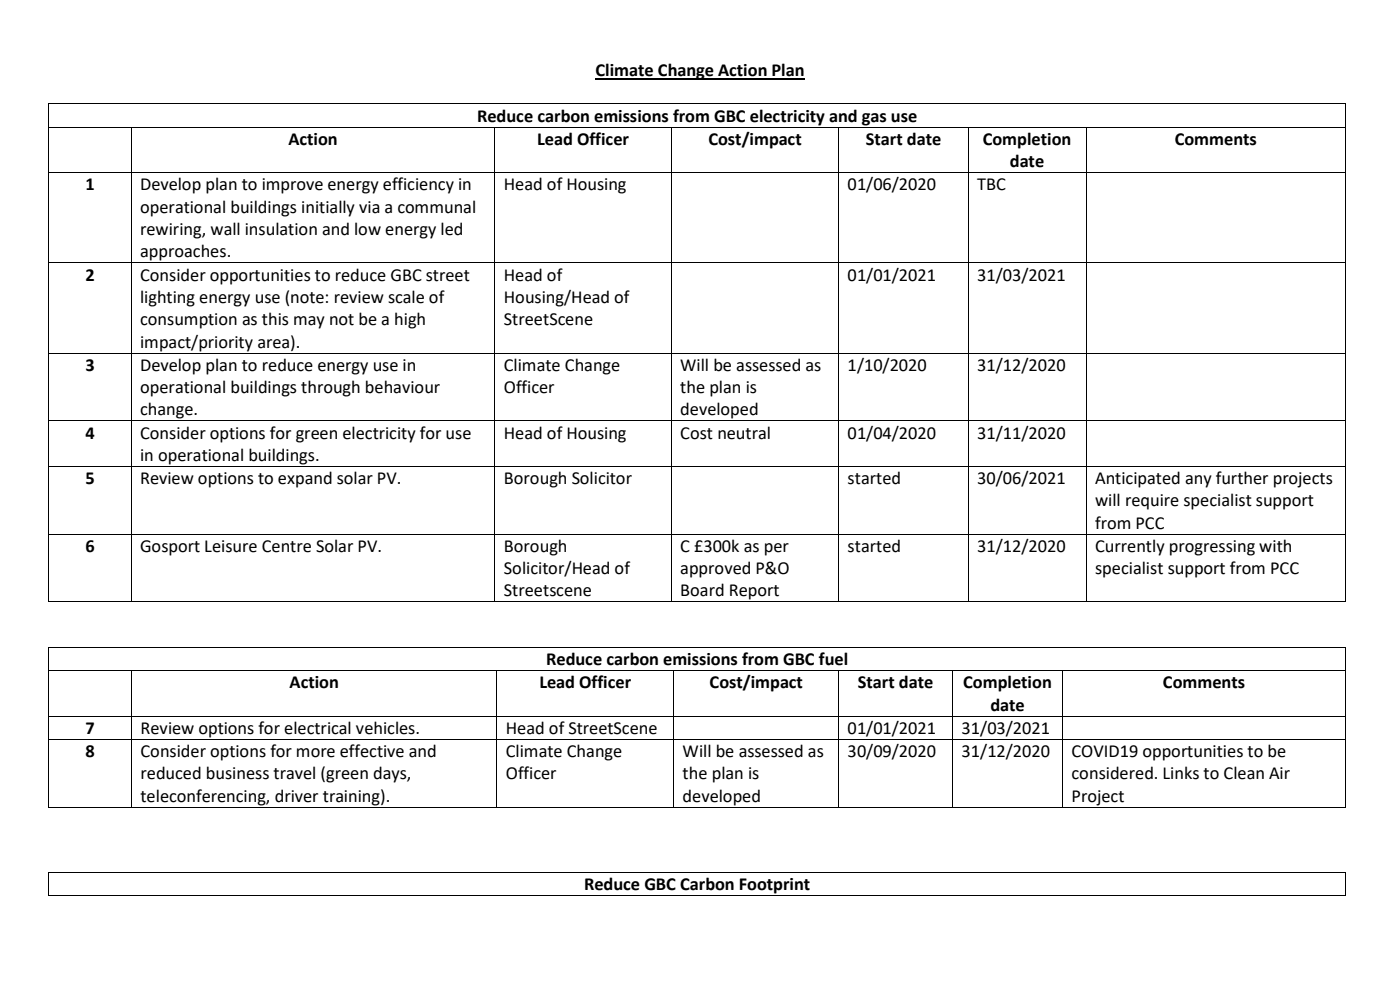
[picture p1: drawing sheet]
<svg xmlns="http://www.w3.org/2000/svg" width="297mm" height="210mm" viewBox="0 0 297 210" stroke-linecap="round" stroke-linejoin="round" font-family="sans-serif">
<defs><g id="words">
<g font-size="3.9">
<text x="126.3" y="16.2">Climate Change Action Plan</text>
<text x="101.2" y="25.8">Reduce carbon emissions from GBC electricity and gas use</text>
<text x="61.2" y="30.7">Action</text>
<text x="114" y="30.7">Lead Officer</text>
<text x="150.3" y="30.7">Cost/impact</text>
<text x="183.7" y="30.7">Start date</text>
<text x="208.5" y="30.7">Completion</text>
<text x="214.2" y="35.5">date</text>
<text x="249.2" y="30.7">Comments</text>
<text x="18.1" y="40.4">1</text>
<text x="29.7" y="40.4">Develop plan to improve energy efficiency in</text>
<text x="106.9" y="40.4">Head of Housing</text>
<text x="179.8" y="40.4">01/06/2020</text>
<text x="207.3" y="40.4">TBC</text>
<text x="29.7" y="45.1">operational buildings initially via a communal</text>
<text x="29.7" y="49.9">rewiring, wall insulation and low energy led</text>
<text x="18.1" y="59.5">2</text>
<text x="29.7" y="54.6">approaches.</text>
<text x="29.7" y="59.5">Consider opportunities to reduce GBC street</text>
<text x="106.9" y="59.5">Head of</text>
<text x="179.8" y="59.5">01/01/2021</text>
<text x="207.3" y="59.5">31/03/2021</text>
<text x="29.7" y="64.3">lighting energy use (note: review scale of</text>
<text x="106.9" y="64.3">Housing/Head of</text>
<text x="29.7" y="69">consumption as this may not be a high</text>
<text x="106.9" y="69">StreetScene</text>
<text x="29.7" y="73.7">impact/priority area).</text>
<text x="18.1" y="78.7">3</text>
<text x="29.7" y="78.7">Develop plan to reduce energy use in</text>
<text x="29.7" y="83.4">operational buildings through behaviour</text>
<text x="106.9" y="78.7">Climate Change</text>
<text x="106.9" y="83.4">Officer</text>
<text x="144.3" y="78.7">Will be assessed as</text>
<text x="144.3" y="83.4">the plan is</text>
<text x="179.8" y="78.7">1/10/2020</text>
<text x="207.3" y="78.7">31/12/2020</text>
<text x="29.7" y="88.1">change.</text>
<text x="144.3" y="88.1">developed</text>
<text x="18.1" y="93">4</text>
<text x="29.7" y="93">Consider options for green electricity for use</text>
<text x="106.9" y="93">Head of Housing</text>
<text x="144.3" y="93">Cost neutral</text>
<text x="179.8" y="93">01/04/2020</text>
<text x="207.3" y="93">31/11/2020</text>
<text x="29.7" y="97.8">in operational buildings.</text>
<text x="18.1" y="102.7">5</text>
<text x="29.7" y="102.7">Review options to expand solar PV.</text>
<text x="106.9" y="102.7">Borough Solicitor</text>
<text x="179.8" y="102.7">started</text>
<text x="207.3" y="102.7">30/06/2021</text>
<text x="232.3" y="102.7">Anticipated any further projects</text>
<text x="232.3" y="107.4">will require specialist support</text>
<text x="232.3" y="112.1">from PCC</text>
<text x="18.1" y="117.1">6</text>
<text x="29.7" y="117.1">Gosport Leisure Centre Solar PV.</text>
<text x="106.9" y="117.1">Borough</text>
<text x="144.3" y="117.1">C £300k as per</text>
<text x="179.8" y="117.1">started</text>
<text x="207.3" y="117.1">31/12/2020</text>
<text x="232.3" y="117.1">Currently progressing with</text>
<text x="106.9" y="121.8">Solicitor/Head of</text>
<text x="144.3" y="121.8">approved P&amp;O</text>
<text x="232.3" y="121.8">specialist support from PCC</text>
<text x="106.9" y="126.5">Streetscene</text>
<text x="144.3" y="126.5">Board Report</text>
<text x="115.9" y="141.1">Reduce carbon emissions from GBC fuel</text>
<text x="61.4" y="146">Action</text>
<text x="114.4" y="146">Lead Officer</text>
<text x="150.5" y="146">Cost/impact</text>
<text x="182" y="146">Start date</text>
<text x="204.3" y="146">Completion</text>
<text x="246.7" y="146">Comments</text>
<text x="18.2" y="155.7">7</text>
<text x="29.8" y="155.7">Review options for electrical vehicles.</text>
<text x="107.3" y="155.7">Head of StreetScene</text>
<text x="179.8" y="155.7">01/01/2021</text>
<text x="204" y="155.7">31/03/2021</text>
<text x="210.1" y="150.7">date</text>
<text x="18.2" y="160.6">8</text>
<text x="29.8" y="160.6">Consider options for more effective and</text>
<text x="107.3" y="160.6">Climate Change</text>
<text x="144.8" y="160.6">Will be assessed as</text>
<text x="179.8" y="160.6">30/09/2020</text>
<text x="204" y="160.6">31/12/2020</text>
<text x="227.3" y="160.6">COVID19 opportunities to be</text>
<text x="29.8" y="165.3">reduced business travel (green days,</text>
<text x="107.3" y="165.3">Officer</text>
<text x="144.8" y="165.3">the plan is</text>
<text x="227.3" y="165.3">considered. Links to Clean Air</text>
<text x="29.8" y="170.1">teleconferencing, driver training).</text>
<text x="144.8" y="170.1">developed</text>
<text x="227.3" y="170.1">Project</text>
<text x="123.9" y="188.8">Reduce GBC Carbon Footprint</text>
</g>
</g></defs>
<path d="M126.3 16.7h44.4" fill="none" stroke="#000" stroke-width=".25"/>
<g fill="#000">
<path d="M10.3 22h.2v.1h-.2zM10.3 26.9h.2v.2h-.2zM10.3 36.5h.2v.2h-.2zM27.7 26.9h.2v.2h-.2zM27.7 36.5h.2v.2h-.2zM104.9 26.9h.2v.2h-.2zM104.9 36.5h.2v.2h-.2zM142.3 26.9h.2v.2h-.2zM142.3 36.5h.2v.2h-.2zM177.8 26.9h.2v.2h-.2zM177.8 36.5h.2v.2h-.2zM205.4 26.9h.1v.2h-.1z"/>
<path d="M205.4 36.5h.1v.2h-.1zM230.3 26.9h.2v.2h-.2zM230.3 36.5h.2v.2h-.2zM285.4 22h.1v.1h-.1zM285.4 26.9h.1v.2h-.1zM285.4 36.5h.1v.2h-.1zM10.3 55.7h.2v.1h-.2zM27.7 55.7h.2v.1h-.2zM104.9 55.7h.2v.1h-.2zM142.3 55.7h.2v.1h-.2zM177.8 55.7h.2v.1h-.2zM205.4 55.7h.1v.1h-.1z"/>
<path d="M230.3 55.7h.2v.1h-.2zM285.4 55.7h.1v.1h-.1zM10.3 74.8h.2v.2h-.2zM27.7 74.8h.2v.2h-.2zM104.9 74.8h.2v.2h-.2zM142.3 74.8h.2v.2h-.2zM177.8 74.8h.2v.2h-.2zM205.4 74.8h.1v.2h-.1zM230.3 74.8h.2v.2h-.2zM285.4 74.8h.1v.2h-.1zM10.3 89.2h.2v.2h-.2zM10.3 98.8h.2v.2h-.2z"/>
<path d="M27.7 89.2h.2v.2h-.2zM27.7 98.8h.2v.2h-.2zM104.9 89.2h.2v.2h-.2zM104.9 98.8h.2v.2h-.2zM142.3 89.2h.2v.2h-.2zM142.3 98.8h.2v.2h-.2zM177.8 89.2h.2v.2h-.2zM177.8 98.8h.2v.2h-.2zM205.4 89.2h.1v.2h-.1zM205.4 98.8h.1v.2h-.1zM230.3 89.2h.2v.2h-.2zM230.3 98.8h.2v.2h-.2z"/>
<path d="M285.4 89.2h.1v.2h-.1zM285.4 98.8h.1v.2h-.1zM10.3 113.2h.2v.2h-.2zM27.7 113.2h.2v.2h-.2zM104.9 113.2h.2v.2h-.2zM142.3 113.2h.2v.2h-.2zM177.8 113.2h.2v.2h-.2zM205.4 113.2h.1v.2h-.1zM230.3 113.2h.2v.2h-.2zM285.4 113.2h.1v.2h-.1zM10.3 127.6h.2v.2h-.2zM10.3 137.2h.2v.2h-.2z"/>
<path d="M27.7 127.6h.2v.2h-.2zM104.9 127.6h.2v.2h-.2zM142.3 127.6h.2v.2h-.2zM177.8 127.6h.2v.2h-.2zM205.4 127.6h.1v.2h-.1zM230.3 127.6h.2v.2h-.2zM285.4 127.6h.1v.2h-.1zM285.4 137.2h.1v.2h-.1zM10.3 142.2h.2v.1h-.2zM10.3 151.8h.2v.2h-.2zM10.3 156.7h.2v.2h-.2zM27.8 142.2h.2v.1h-.2z"/>
<path d="M27.8 151.8h.2v.2h-.2zM27.8 156.7h.2v.2h-.2zM105.3 142.2h.2v.1h-.2zM105.3 151.8h.2v.2h-.2zM105.3 156.7h.2v.2h-.2zM142.8 142.2h.2v.1h-.2zM142.8 151.8h.2v.2h-.2zM142.8 156.7h.2v.2h-.2zM177.8 142.2h.2v.1h-.2zM177.8 151.8h.2v.2h-.2zM177.8 156.7h.2v.2h-.2zM202 142.2h.2v.1h-.2z"/>
<path d="M202 151.8h.2v.2h-.2zM202 156.7h.2v.2h-.2zM225.3 142.2h.2v.1h-.2zM225.3 151.8h.2v.2h-.2zM225.3 156.7h.2v.2h-.2zM285.4 142.2h.1v.1h-.1zM285.4 151.8h.1v.2h-.1zM285.4 156.7h.1v.2h-.1zM10.3 171.1h.2v.2h-.2zM27.8 171.1h.2v.2h-.2zM105.3 171.1h.2v.2h-.2zM142.8 171.1h.2v.2h-.2z"/>
<path d="M177.8 171.1h.2v.2h-.2zM202 171.1h.2v.2h-.2zM225.3 171.1h.2v.2h-.2zM285.4 171.1h.1v.2h-.1zM10.3 185h.2v.2h-.2zM10.3 189.9h.2v.2h-.2zM285.4 185h.1v.2h-.1zM285.4 189.9h.1v.2h-.1z"/>
</g>
<g fill="none" stroke="#000" stroke-width=".21">
<path d="M10.4 22.1v4.8M10.4 27.1v9.4M10.4 36.7v19M10.5 22.1h274.9M10.5 27h17.2M10.5 36.6h17.2M27.8 27.1v9.4M27.8 36.7v19M27.9 27h77M27.9 36.6h77M105 27.1v9.4M105 36.7v19"/>
<path d="M105.1 27h37.2M105.1 36.6h37.2M142.4 27.1v9.4M142.4 36.7v19M142.5 27h35.3M142.5 36.6h35.3M177.9 27.1v9.4M177.9 36.7v19M178 27h27.4M178 36.6h27.4M205.4 27.1v9.4M205.4 36.7v19"/>
<path d="M205.5 27h24.8M205.5 36.6h24.8M230.4 27.1v9.4M230.4 36.7v19M230.5 27h54.9M230.5 36.6h54.9M285.5 22.1v4.8M285.5 27.1v9.4M285.5 36.7v19M10.4 55.8v19M10.5 55.8h17.2M27.8 55.8v19"/>
<path d="M27.9 55.8h77M105 55.8v19M105.1 55.8h37.2M142.4 55.8v19M142.5 55.8h35.3M177.9 55.8v19M178 55.8h27.4M205.4 55.8v19M205.5 55.8h24.8M230.4 55.8v19M230.5 55.8h54.9M285.5 55.8v19"/>
<path d="M10.4 75v14.2M10.5 74.9h17.2M27.8 75v14.2M27.9 74.9h77M105 75v14.2M105.1 74.9h37.2M142.4 75v14.2M142.5 74.9h35.3M177.9 75v14.2M178 74.9h27.4M205.4 75v14.2M205.5 74.9h24.8"/>
<path d="M230.4 75v14.2M230.5 74.9h54.9M285.5 75v14.2M10.4 89.4v9.4M10.4 99v14.2M10.5 89.3h17.2M10.5 98.9h17.2M27.8 89.4v9.4M27.8 99v14.2M27.9 89.3h77M27.9 98.9h77M105 89.4v9.4"/>
<path d="M105 99v14.2M105.1 89.3h37.2M105.1 98.9h37.2M142.4 89.4v9.4M142.4 99v14.2M142.5 89.3h35.3M142.5 98.9h35.3M177.9 89.4v9.4M177.9 99v14.2M178 89.3h27.4M178 98.9h27.4M205.4 89.4v9.4"/>
<path d="M205.4 99v14.2M205.5 89.3h24.8M205.5 98.9h24.8M230.4 89.4v9.4M230.4 99v14.2M230.5 89.3h54.9M230.5 98.9h54.9M285.5 89.4v9.4M285.5 99v14.2M10.4 113.4v14.2M10.5 113.3h17.2M27.8 113.4v14.2"/>
<path d="M27.9 113.3h77M105 113.4v14.2M105.1 113.3h37.2M142.4 113.4v14.2M142.5 113.3h35.3M177.9 113.4v14.2M178 113.3h27.4M205.4 113.4v14.2M205.5 113.3h24.8M230.4 113.4v14.2M230.5 113.3h54.9M285.5 113.4v14.2"/>
<path d="M10.4 137.4v4.8M10.5 127.7h17.2M10.5 137.3h274.9M27.9 127.7h77M105.1 127.7h37.2M142.5 127.7h35.3M178 127.7h27.4M205.5 127.7h24.8M230.5 127.7h54.9M285.5 137.4v4.8M10.4 142.3v9.5M10.4 152v4.7"/>
<path d="M10.4 156.9v14.2M10.5 142.2h17.3M10.5 151.9h17.3M10.5 156.8h17.3M27.9 142.3v9.5M27.9 152v4.7M27.9 156.9v14.2M28 142.2h77.3M28 151.9h77.3M28 156.8h77.3M105.4 142.3v9.5M105.4 152v4.7"/>
<path d="M105.4 156.9v14.2M105.5 142.2h37.3M105.5 151.9h37.3M105.5 156.8h37.3M142.9 142.3v9.5M142.9 152v4.7M142.9 156.9v14.2M143 142.2h34.8M143 151.9h34.8M143 156.8h34.8M177.9 142.3v9.5M177.9 152v4.7"/>
<path d="M177.9 156.9v14.2M178 142.2h24M178 151.9h24M178 156.8h24M202.1 142.3v9.5M202.1 152v4.7M202.1 156.9v14.2M202.2 142.2h23.1M202.2 151.9h23.1M202.2 156.8h23.1M225.4 142.3v9.5M225.4 152v4.7"/>
<path d="M225.4 156.9v14.2M225.5 142.2h59.9M225.5 151.9h59.9M225.5 156.8h59.9M285.5 142.3v9.5M285.5 152v4.7M285.5 156.9v14.2M10.5 171.2h17.3M28 171.2h77.3M105.5 171.2h37.3M143 171.2h34.8M178 171.2h24"/>
<path d="M202.2 171.2h23.1M225.5 171.2h59.9M10.4 185.2v4.7M10.5 185.1h274.9M10.5 190h274.9M285.5 185.2v4.7"/>
</g>
<use href="#words"/>
</svg>
